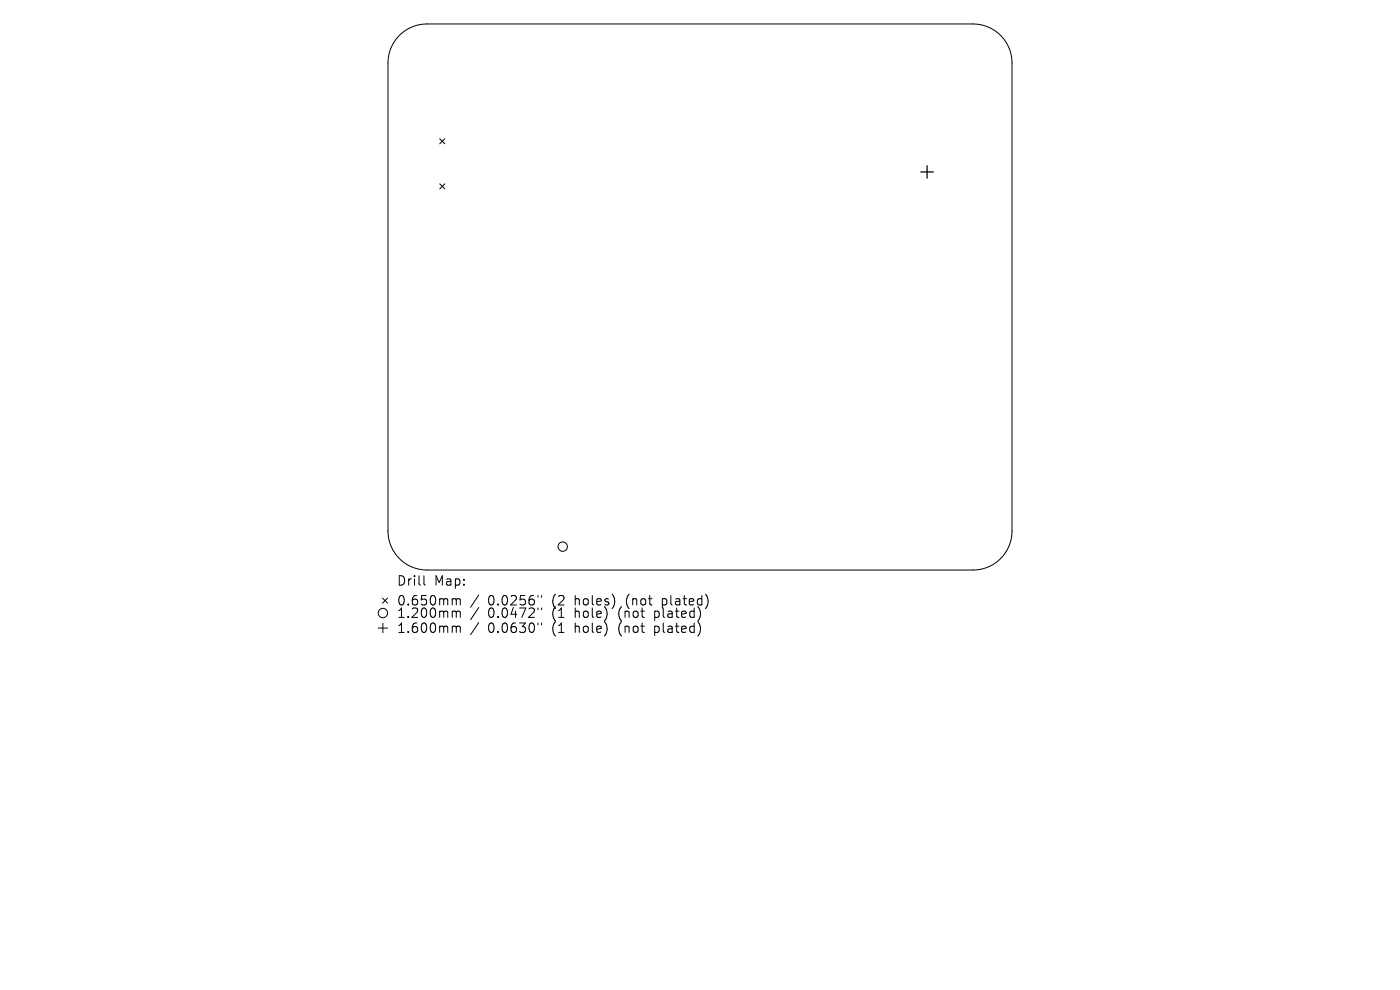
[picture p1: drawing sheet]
<svg xmlns="http://www.w3.org/2000/svg" width="297mm" height="210mm" viewBox="0 0 297 210" stroke-linecap="round" stroke-linejoin="round" font-family="sans-serif">
<defs><g id="words">
<g font-size="2.8">
<text x="84.2" y="124.5">Drill</text>
<text x="92.1" y="124.5">Map:</text>
<text x="84.2" y="128.7">0.650mm</text>
<text x="84.2" y="131.3">1.200mm</text>
<text x="103.5" y="128.7">0.0256&quot;</text>
<text x="103.5" y="131.3">0.0472&quot;</text>
<text x="117.1" y="128.7">(2</text>
<text x="117.1" y="131.3">(1</text>
<text x="122" y="128.7">holes)</text>
<text x="122" y="131.3">hole)</text>
<text x="131.3" y="131.3">(not</text>
<text x="132.9" y="128.7">(not</text>
<text x="139" y="131.3">plated)</text>
<text x="140.6" y="128.7">plated)</text>
<text x="84.2" y="134.5">1.600mm</text>
<text x="103.5" y="134.5">0.0630&quot;</text>
<text x="117.1" y="134.5">(1</text>
<text x="122" y="134.5">hole)</text>
<text x="131.3" y="134.5">(not</text>
<text x="139" y="134.5">plated)</text>
</g>
</g></defs>
<g fill="none" stroke="#000" stroke-width=".21">
<path d="M84.9 7.4a8.3 8.3 0 0 1 5.7-2.3h115.8a8.3 8.3 0 0 1 8.3 8.3v99.2a8.3 8.3 0 0 1-8.3 8.3h-115.8a8.3 8.3 0 0 1-8.3-8.3v-99.2a8.3 8.3 0 0 1 2.6-6zM93.3 29.4l1.1 1.1M93.3 39l1.1 1.1M94.4 29.4l-1.1 1.1M94.4 39l-1.1 1.1M80.2 133.2h2M81.1 126.9l1.1 1M81.2 132.2v2M82.2 126.9l-1.1 1M89.9 122.1v1.7l.3 .3M96.5 127l.3 .3M96.5 129.6l.3 .3"/>
<path d="M96.5 132.8l.3 .3M96.8 127.3v1M96.8 129.9v1.1M96.8 133.1v1.1M96.8 127.3l.3-.3 .5 .1 .1 1.2M96.8 129.9l.3-.3 .5 .1 .1 1.3M96.8 133.1l.3-.3 .5 .1 .1 1.3M101.6 126.2l-1.8 2.6M101.6 128.9l-1.8 2.5M101.6 132.1l-1.8 2.5M114.1 126.3v.4M114.1 129v.4"/>
<path d="M114.1 132.2v.3M114.9 126.3v.4M114.9 129v.4M114.9 132.2v.3M130.3 126.9v1.3M148.1 132a2.35 2.35 0 0 1 0 2.8M148.6 130l-.1 .9-.4 .7M149.7 126.1a2.35 2.35 0 0 1 0 2.9"/>
<circle cx="119.4" cy="116" r=".99"/>
<circle cx="81.2" cy="130" r=".99"/>
</g>
<path d="M195.3 36.5h2.7M196.7 35.2v2.6" fill="none" stroke="#000" stroke-width=".26"/>
<use href="#words"/>
</svg>
